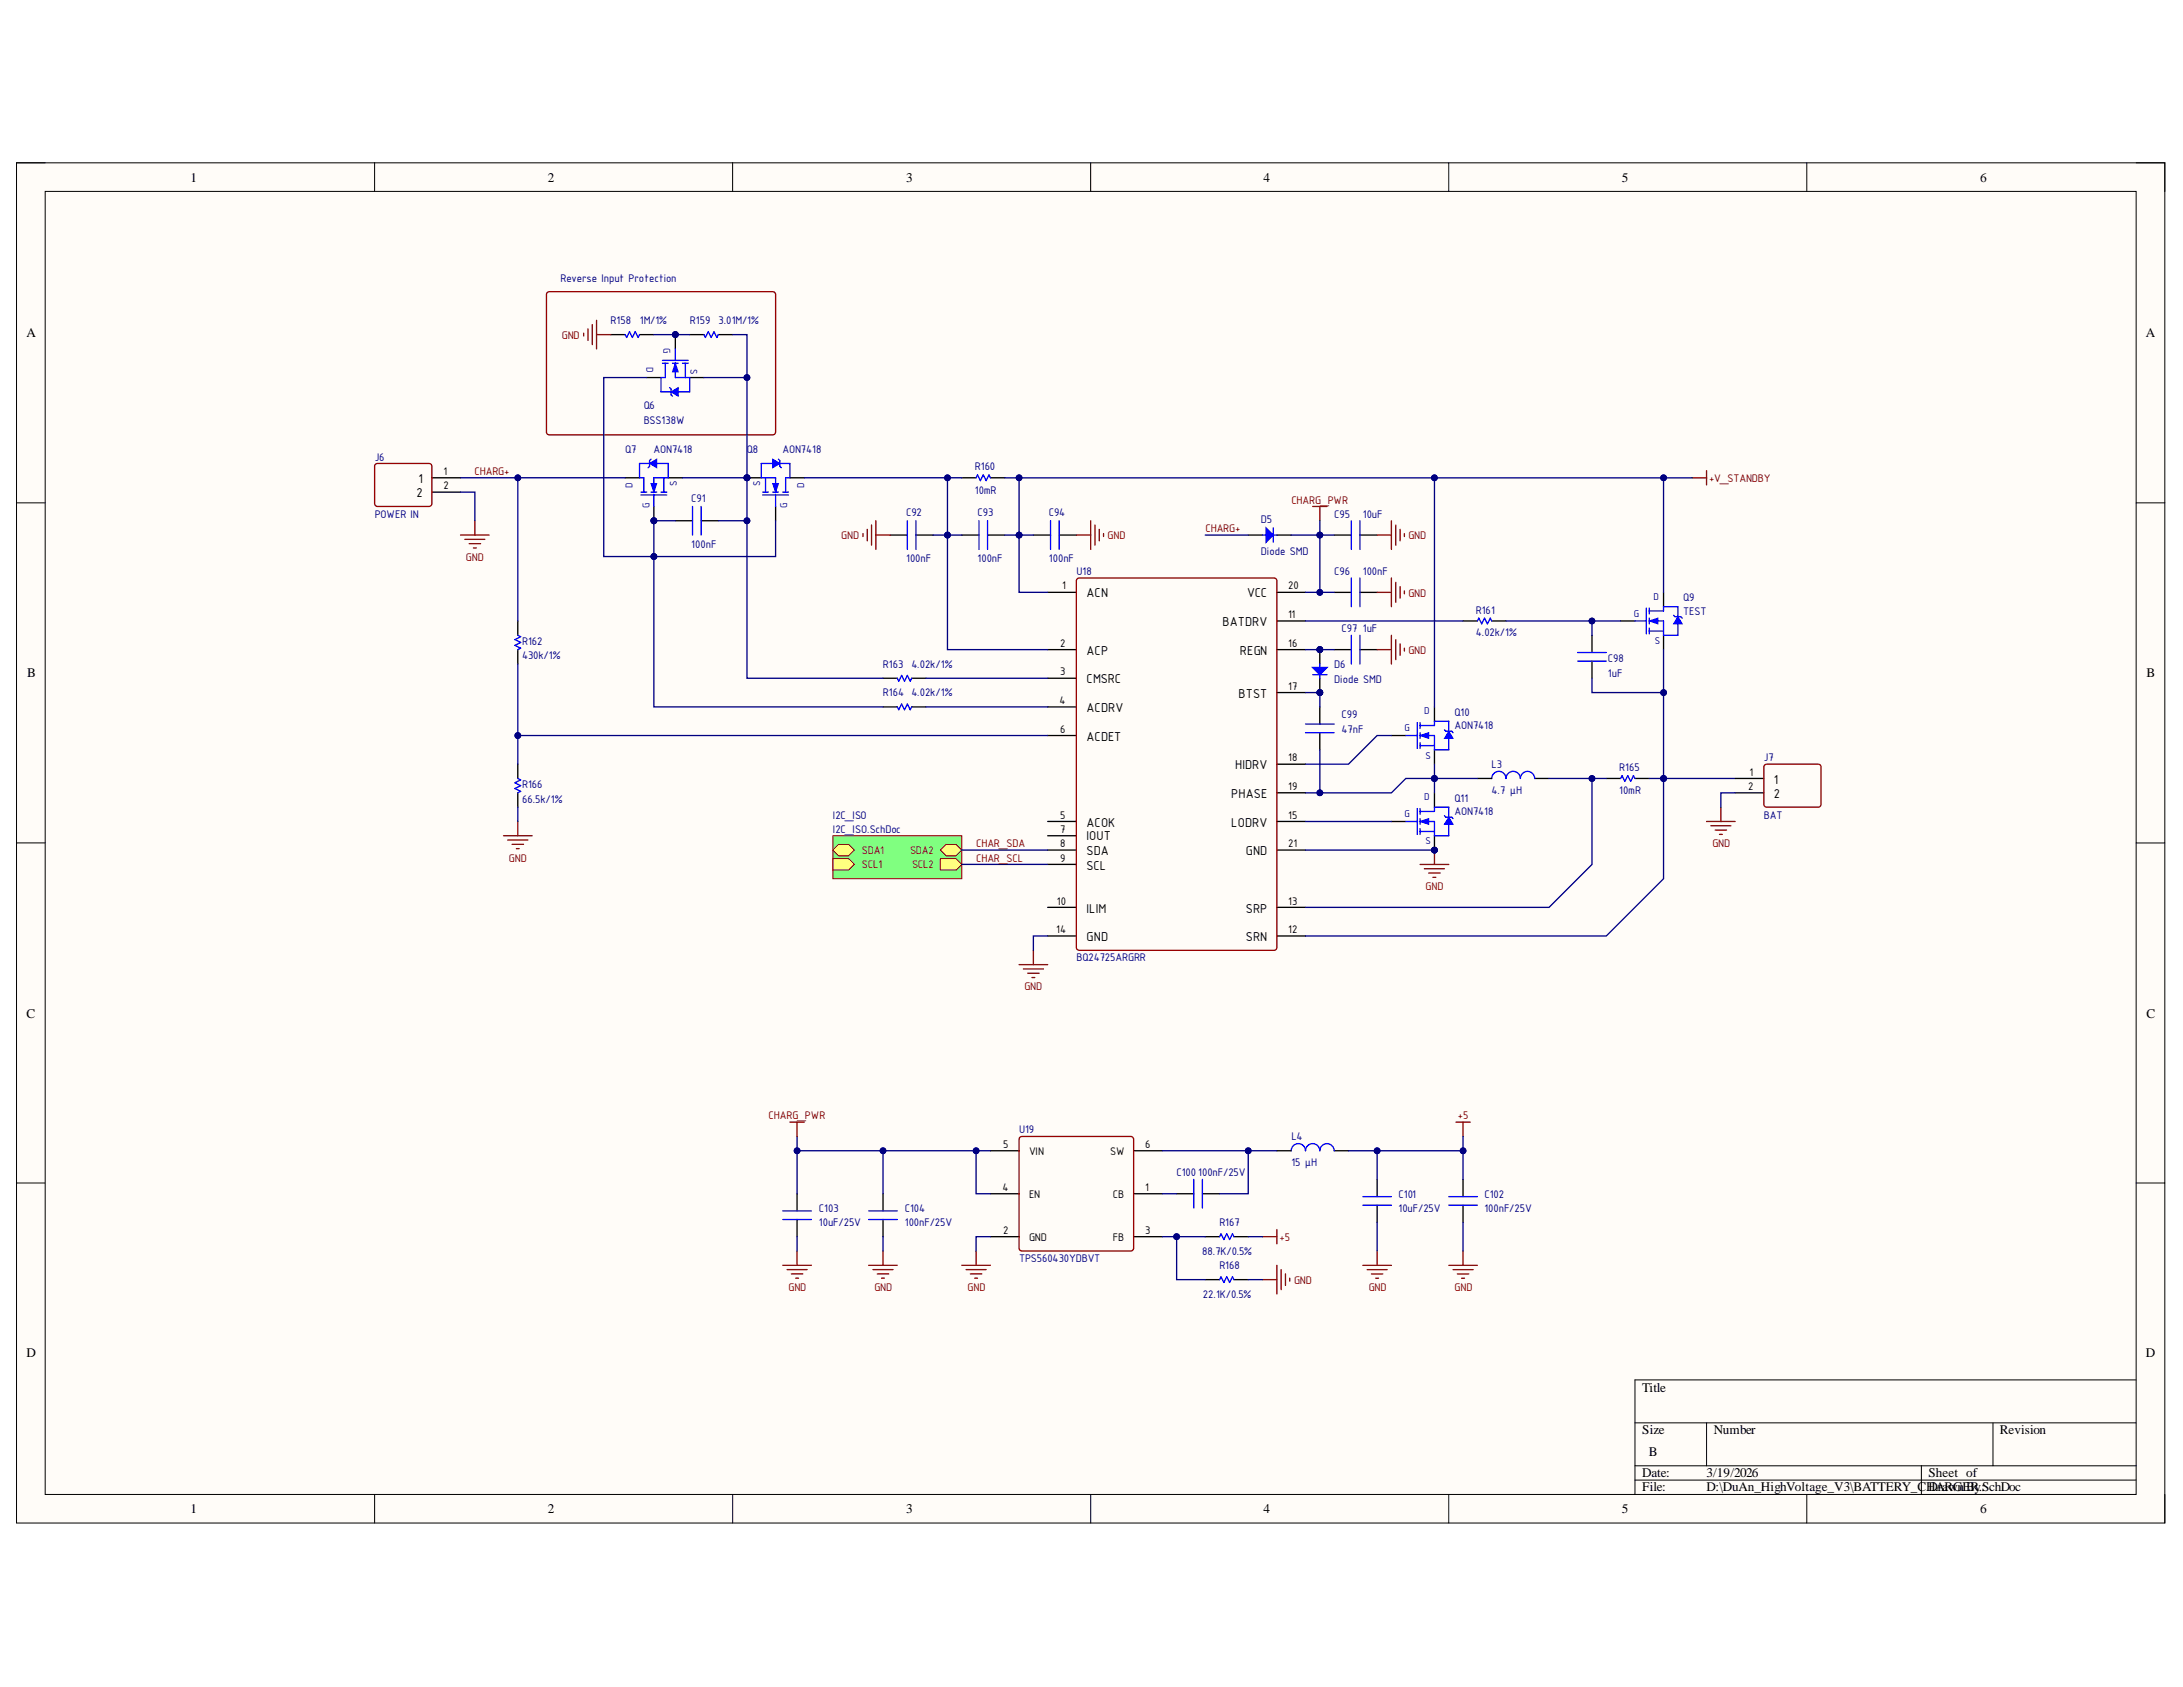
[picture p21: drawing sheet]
<svg xmlns="http://www.w3.org/2000/svg" width="279mm" height="216mm" viewBox="0 0 279 216" stroke-linecap="round" stroke-linejoin="round" font-family="sans-serif">
<defs><g id="words">
<g font-size="1.8">
<text x="53.3" y="63.6">2</text>
<text x="53.5" y="61.8">1</text>
<text x="139.1" y="76.4">ACN</text>
<text x="159.6" y="76.4">VCC</text>
<text x="139.1" y="83.8">ACP</text>
<text x="156.5" y="80.1">BATDRV</text>
<text x="158.7" y="83.8">REGN</text>
<text x="139.1" y="87.4">CMSRC</text>
<text x="158.5" y="89.3">BTST</text>
<text x="139.1" y="91.1">ACDRV</text>
<text x="139.1" y="94.8">ACDET</text>
<text x="158.1" y="98.4">HIDRV</text>
<text x="227" y="100.3">1</text>
<text x="139.1" y="105.8">ACOK</text>
<text x="139.1" y="107.6">IOUT</text>
<text x="157.6" y="105.8">LODRV</text>
<text x="157.6" y="102.1">PHASE</text>
<text x="227" y="102.1">2</text>
<text x="139.1" y="109.4">SDA</text>
<text x="139.1" y="111.3">SCL</text>
<text x="159.4" y="109.4">GND</text>
<text x="139.1" y="116.8">ILIM</text>
<text x="159.4" y="116.8">SRP</text>
<text x="139.1" y="120.4">GND</text>
<text x="159.4" y="120.4">SRN</text>
</g>
<g font-size="1.7">
<text x="24.4" y="23.3">1</text>
<text x="70.1" y="23.3">2</text>
<text x="116" y="23.3">3</text>
<text x="161.7" y="23.3">4</text>
<text x="207.6" y="23.3">5</text>
<text x="253.4" y="23.3">6</text>
<text x="3.4" y="43.1">A</text>
<text x="274.7" y="43.1">A</text>
<text x="3.5" y="86.7">B</text>
<text x="274.7" y="86.7">B</text>
<text x="3.4" y="130.2">C</text>
<text x="274.7" y="130.2">C</text>
<text x="3.4" y="173.7">D</text>
<text x="274.7" y="173.7">D</text>
<text x="210.2" y="178.1">Title</text>
<text x="210.2" y="183.6">Size</text>
<text x="219.3" y="183.6">Number</text>
<text x="256" y="183.6">Revision</text>
<text x="210.2" y="189.1">Date:</text>
<text x="210.2" y="190.9">File:</text>
<text x="211" y="186.3">B</text>
<text x="218.4" y="189.1">3/19/2026</text>
<text x="218.4" y="190.9">D:\DuAn_HighVoltage_V3\BATTERY_CHARGER.SchDoc</text>
<text x="246.8" y="189.1">Sheet of</text>
<text x="246.8" y="190.9">DrawnBy:</text>
<text x="24.4" y="193.6">1</text>
<text x="70.1" y="193.6">2</text>
<text x="116" y="193.6">3</text>
<text x="161.7" y="193.6">4</text>
<text x="207.6" y="193.6">5</text>
<text x="253.4" y="193.6">6</text>
</g>
<g font-size="1.5" fill="#000080">
<text x="71.7" y="36">Reverse Input Protection</text>
<text x="78.2" y="41.5">R158</text>
<text x="81.9" y="41.5">1M/1%</text>
<text x="88.3" y="41.5">R159</text>
<text x="91.9" y="41.5">3.01M/1%</text>
<text x="82.4" y="52.3">Q6</text>
<text x="48" y="58.9">J6</text>
<text x="80" y="58">Q7</text>
<text x="82.4" y="54.2">BSS138W</text>
<text x="83.7" y="58">AON7418</text>
<text x="95.6" y="58">Q8</text>
<text x="100.2" y="58">AON7418</text>
<text x="88.5" y="64.3">C91</text>
<text x="124.8" y="60.2">R160</text>
<text x="124.8" y="63.2">10mR</text>
<text x="48" y="66.3">POWER IN</text>
<text x="88.5" y="70.1">100nF</text>
<text x="116" y="66">C92</text>
<text x="116" y="72">100nF</text>
<text x="125.1" y="66">C93</text>
<text x="125.1" y="72">100nF</text>
<text x="134.2" y="66">C94</text>
<text x="134.2" y="72">100nF</text>
<text x="161.4" y="67">D5</text>
<text x="161.4" y="71">Diode SMD</text>
<text x="170.8" y="66.3">C95</text>
<text x="174.4" y="66.3">10uF</text>
<text x="137.8" y="73.6">U18</text>
<text x="170.8" y="73.6">C96</text>
<text x="174.4" y="73.6">100nF</text>
<text x="215.4" y="76.9">Q9</text>
<text x="66.8" y="82.5">R162</text>
<text x="171.7" y="80.9">C97</text>
<text x="174.4" y="80.9">1uF</text>
<text x="188.9" y="78.6">R161</text>
<text x="188.9" y="81.4">4.02k/1%</text>
<text x="215.4" y="78.7">TEST</text>
<text x="66.8" y="84.4">430k/1%</text>
<text x="113" y="89.1">R164</text>
<text x="113" y="85.5">R163</text>
<text x="116.6" y="89.1">4.02k/1%</text>
<text x="116.6" y="85.5">4.02k/1%</text>
<text x="170.8" y="85.5">D6</text>
<text x="170.8" y="87.4">Diode SMD</text>
<text x="205.8" y="84.7">C98</text>
<text x="205.8" y="86.6">1uF</text>
<text x="171.7" y="91.9">C99</text>
<text x="171.7" y="93.8">47nF</text>
<text x="186.2" y="91.6">Q10</text>
<text x="186.2" y="93.4">AON7418</text>
<text x="66.8" y="100.9">R166</text>
<text x="190.9" y="98.3">L3</text>
<text x="190.9" y="101.6">4.7 μH</text>
<text x="207.2" y="98.7">R165</text>
<text x="207.2" y="101.6">10mR</text>
<text x="225.8" y="97.4">J7</text>
<text x="66.8" y="102.7">66.5k/1%</text>
<text x="106.6" y="104.8">I2C_ISO</text>
<text x="106.6" y="106.6">I2C_ISO.SchDoc</text>
<text x="186.2" y="102.6">Q11</text>
<text x="186.2" y="104.4">AON7418</text>
<text x="225.8" y="104.8">BAT</text>
<text x="137.8" y="123">BQ24725ARGRR</text>
<text x="130.4" y="145">U19</text>
<text x="165.3" y="146">L4</text>
<text x="165.3" y="149.3">15 μH</text>
<text x="104.8" y="155.2">C103</text>
<text x="115.8" y="155.2">C104</text>
<text x="150.6" y="150.5">C100100nF/25V</text>
<text x="179" y="153.3">C101</text>
<text x="179" y="155.2">10uF/25V</text>
<text x="190" y="153.3">C102</text>
<text x="190" y="155.2">100nF/25V</text>
<text x="104.8" y="156.9">10uF/25V</text>
<text x="115.8" y="156.9">100nF/25V</text>
<text x="130.4" y="161.5">TPS560430YDBVT</text>
<text x="153.9" y="160.7">88.7K/0.5%</text>
<text x="156.1" y="156.9">R167</text>
<text x="153.9" y="166.2">22.1K/0.5%</text>
<text x="156.1" y="162.4">R168</text>
</g>
<g font-size="1.5" fill="#800000">
<text x="71.9" y="43.4">GND</text>
<text x="60.7" y="60.8">CHARG+</text>
<text x="165.3" y="64.4">CHARG_PWR</text>
<text x="218.7" y="61.6">+V_STANDBY</text>
<text x="59.6" y="71.8">GND</text>
<text x="107.7" y="69">GND</text>
<text x="141.8" y="69">GND</text>
<text x="154.3" y="68.1">CHARG+</text>
<text x="180.3" y="69">GND</text>
<text x="180.3" y="76.4">GND</text>
<text x="180.3" y="83.6">GND</text>
<text x="65.1" y="110.3">GND</text>
<text x="110.3" y="109.3">SDA1</text>
<text x="110.3" y="111.1">SCL1</text>
<text x="116.5" y="109.3">SDA2</text>
<text x="116.7" y="111.1">SCL2</text>
<text x="124.9" y="108.4">CHAR_SDA</text>
<text x="124.9" y="110.3">CHAR_SCL</text>
<text x="182.5" y="113.9">GND</text>
<text x="219.2" y="108.4">GND</text>
<text x="131.1" y="126.8">GND</text>
<text x="98.4" y="143.2">CHARG_PWR</text>
<text x="186.6" y="143.2">+5</text>
<text x="163.8" y="158.8">+5</text>
<text x="100.9" y="165.2">GND</text>
<text x="111.9" y="165.2">GND</text>
<text x="123.8" y="165.2">GND</text>
<text x="165.6" y="164.3">GND</text>
<text x="175.2" y="165.2">GND</text>
<text x="186.2" y="165.2">GND</text>
</g>
<g font-size="1.5">
<text x="56.8" y="60.8">1</text>
<text x="56.8" y="62.6">2</text>
<text x="135.9" y="75.4">1</text>
<text x="164.9" y="75.4">20</text>
<text x="135.7" y="82.8">2</text>
<text x="164.9" y="79.1">11</text>
<text x="164.9" y="82.8">16</text>
<text x="135.7" y="86.4">3</text>
<text x="164.9" y="88.3">17</text>
<text x="135.6" y="90.1">4</text>
<text x="135.7" y="93.8">6</text>
<text x="164.9" y="97.4">18</text>
<text x="164.9" y="101.1">19</text>
<text x="223.7" y="101.1">2</text>
<text x="223.9" y="99.3">1</text>
<text x="135.7" y="104.8">5</text>
<text x="135.7" y="106.6">7</text>
<text x="164.9" y="104.8">15</text>
<text x="135.7" y="108.4">8</text>
<text x="135.7" y="110.3">9</text>
<text x="164.9" y="108.4">21</text>
<text x="135.2" y="119.4">14</text>
<text x="135.3" y="115.8">10</text>
<text x="164.9" y="119.4">12</text>
<text x="164.9" y="115.8">13</text>
<text x="128.4" y="146.9">5</text>
<text x="131.7" y="147.8">VIN</text>
<text x="142.1" y="147.8">SW</text>
<text x="146.6" y="146.9">6</text>
<text x="128.3" y="152.4">4</text>
<text x="131.7" y="153.3">EN</text>
<text x="142.4" y="153.3">CB</text>
<text x="146.6" y="152.4">1</text>
<text x="128.4" y="157.9">2</text>
<text x="131.7" y="158.8">GND</text>
<text x="142.4" y="158.8">FB</text>
<text x="146.6" y="157.9">3</text>
</g>
<g font-size="1.4" fill="#000080">
<text x="82.7" y="47" transform="rotate(90 82.7 47)">D</text>
<text x="84.9" y="44.5" transform="rotate(90 84.9 44.5)">G</text>
<text x="88.4" y="47.2" transform="rotate(90 88.4 47.2)">S</text>
<text x="80.9" y="62.4" transform="rotate(-90 80.9 62.4)">D</text>
<text x="83.1" y="65" transform="rotate(-90 83.1 65)">G</text>
<text x="86.6" y="62.2" transform="rotate(-90 86.6 62.2)">S</text>
<text x="97.3" y="62.2" transform="rotate(-90 97.3 62.2)">S</text>
<text x="100.7" y="65" transform="rotate(-90 100.7 65)">G</text>
<text x="102.9" y="62.4" transform="rotate(-90 102.9 62.4)">D</text>
<text x="211.6" y="76.8">D</text>
<text x="209.1" y="79">G</text>
<text x="211.8" y="82.5">S</text>
<text x="179.7" y="93.6">G</text>
<text x="182.3" y="91.4">D</text>
<text x="182.5" y="97.1">S</text>
<text x="179.7" y="104.6">G</text>
<text x="182.3" y="102.4">D</text>
<text x="182.5" y="108.1">S</text>
</g>
</g></defs>
<path d="M2.1 20.8h275v174.1h-275z" fill-rule="evenodd" fill="#fffcf8"/>
<path d="M2.1 20.8h275v174.1h-275z" fill="none" stroke="#000" stroke-width=".13"/>
<path d="M5.8 24.5h267.6v166.8h-267.6z" fill-rule="evenodd" fill="#fffcf8"/>
<g fill="none" stroke="#000" stroke-width=".13">
<path d="M2.1 20.8h3.7M5.8 24.5h267.6v166.8h-267.6zM47.9 20.8v3.7M93.8 20.8v3.7M139.6 20.8v3.7M185.4 20.8v3.7M231.2 20.8v3.7M273.4 20.8h3.7v3.7M2.1 64.4h3.7M273.4 64.4h3.7M2.1 107.9h3.7M273.4 107.9h3.7"/>
<path d="M2.1 151.4h3.7M273.4 151.4h3.7M273.4 176.6h-64.1v14.7M47.9 191.3v3.6M93.8 191.3v3.6M139.6 191.3v3.6M185.4 191.3v3.6M209.3 182.1h64.1M209.3 187.6h64.1M209.3 189.4h64.1M218.4 182.1v5.5M231.2 191.3v3.6"/>
<path d="M245.9 187.6v3.7M255.1 182.1v5.5M277.1 191.3v3.6"/>
</g>
<path d="M181.8 110.6h3.6M182.3 111.2h2.6M182.9 111.7h1.4M183.4 112.3h.4M183.6 108.8v1.8M130.4 123.5h3.7M131 124h2.5M131.5 124.6h1.5M132.1 125.1h.3M132.3 121.6v1.9" fill="none" stroke="#800000" stroke-width=".17"/>
<circle cx="183.6" cy="108.8" r=".37" fill="#000080"/>
<circle cx="183.6" cy="108.8" r=".37" fill="none" stroke="#000080" stroke-width=".13"/>
<path d="M179.9 94.1h1.5M181.4 92.5v3.3M181.8 92.9h1.8M181.8 94.1h1.8v1.9M181.8 95.4h1.8M181.8 92.5v.7M181.8 93.8v.7M181.8 95.1v.7M183.6 92.3h1.8v1.3M185.4 94.5v1.5" fill="none" stroke="#00f" stroke-width=".17"/>
<path d="M178.1 94.1h1.8M183.6 90.5v1.8M183.6 96v1.8" fill="none" stroke="#000" stroke-width=".17"/>
<path d="M181.8 94.1l1.1-.3v.7z" fill="#00f"/>
<path d="M181.8 94.1l1.1-.3v.7z" fill="none" stroke="#00f" stroke-width=".13"/>
<path d="M183.6 92.3v.6M183.6 96h1.8" fill="none" stroke="#00f" stroke-width=".17"/>
<path d="M185.4 93.6l.6 .9h-1.1z" fill="#00f"/>
<path d="M185.4 93.6l.6 .9h-1.1z" fill="none" stroke="#00f" stroke-width=".13"/>
<path d="M184.9 93.4l.2 .2h.7l.2 .2" fill="none" stroke="#00f" stroke-width=".17"/>
<circle cx="183.6" cy="108.8" r=".37" fill="#000080"/>
<circle cx="183.6" cy="108.8" r=".37" fill="none" stroke="#000080" stroke-width=".13"/>
<path d="M183.6 103.3h1.8v1.3M185.4 105.5v1.5" fill="none" stroke="#00f" stroke-width=".17"/>
<path d="M178.1 105.1h1.8M183.6 101.5v1.8M183.6 107v1.8" fill="none" stroke="#000" stroke-width=".17"/>
<circle cx="183.6" cy="108.8" r=".37" fill="#000080"/>
<circle cx="183.6" cy="108.8" r=".37" fill="none" stroke="#000080" stroke-width=".13"/>
<path d="M179.9 105.1h1.5M181.4 103.5v3.3M181.8 103.8h1.8M181.8 105.1h1.8v1.9M181.8 106.4h1.8M181.8 103.5v.7M181.8 104.8v.7M181.8 106v.8" fill="none" stroke="#00f" stroke-width=".17"/>
<path d="M181.8 105.1l1.1-.3v.7z" fill="#00f"/>
<path d="M181.8 105.1l1.1-.3v.7z" fill="none" stroke="#00f" stroke-width=".13"/>
<path d="M183.6 103.3v.5M183.6 107h1.8" fill="none" stroke="#00f" stroke-width=".17"/>
<path d="M185.4 104.6l.6 .9h-1.1z" fill="#00f"/>
<path d="M185.4 104.6l.6 .9h-1.1z" fill="none" stroke="#00f" stroke-width=".13"/>
<g fill="none" stroke="#00f" stroke-width=".17">
<path d="M209.3 79.5h1.4M210.7 77.8v3.3M211.1 78.2h1.8M211.1 79.5h1.8v1.8M211.1 77.8v.8M211.1 79.1v.7M212.9 77.6h1.9v1.3M214.8 79.8v1.5M196.4 99.6a.91 .91 0 0 0-.9-.9 .91 .91 0 0 0-.9 .9 .92 .92 0 0 0-.9-.9 .92 .92 0 0 0-.9 .9 .91 .91 0 0 0-1-.9 .91 .91 0 0 0-.9 .9M207.4 99.6l.2-.3 .4 .7 .3-.7 .4 .7 .4-.7 .2 .3M211.1 80.8h1.8M211.1 80.4v.7"/>
<path d="M184.9 104.4l.2 .2h.7l.2 .2"/>
</g>
<path d="M207.4 79.5h1.9M212.9 75.8v1.8M189.1 99.6h1.8M196.4 99.6h1.9M205.6 99.6h1.8M209.3 99.6h1.8M212.9 81.3v1.8" fill="none" stroke="#000" stroke-width=".17"/>
<path d="M211.1 79.5l1.1-.4v.7z" fill="#00f"/>
<path d="M211.1 79.5l1.1-.4v.7z" fill="none" stroke="#00f" stroke-width=".13"/>
<path d="M212.9 77.6v.6M212.9 81.3h1.9" fill="none" stroke="#00f" stroke-width=".17"/>
<path d="M214.8 78.9l.5 .9h-1.1z" fill="#00f"/>
<path d="M214.8 78.9l.5 .9h-1.1z" fill="none" stroke="#00f" stroke-width=".13"/>
<path d="M189.1 79.5l.2-.4 .3 .7 .4-.7 .4 .7 .3-.7 .2 .4M214.2 78.7l.2 .2h.7l.2 .2M173 81.3v3.7M174.1 81.3v3.7" fill="none" stroke="#00f" stroke-width=".17"/>
<path d="M187.3 79.5h1.8M190.9 79.5h1.9M170.8 83.1h2.2M174.1 83.1h2.2" fill="none" stroke="#000" stroke-width=".17"/>
<path d="M176.3 83.1h1.8M178.1 81.3v3.7M178.6 81.9v2.5M179.2 82.4v1.5M179.7 83v.3" fill="none" stroke="#800000" stroke-width=".17"/>
<circle cx="168.9" cy="83.1" r=".37" fill="#000080"/>
<circle cx="168.9" cy="83.1" r=".37" fill="none" stroke="#000080" stroke-width=".13"/>
<circle cx="168.9" cy="88.6" r=".36" fill="#000080"/>
<circle cx="168.9" cy="88.6" r=".36" fill="none" stroke="#000080" stroke-width=".13"/>
<path d="M168.9 83.1v1.9" fill="none" stroke="#000" stroke-width=".17"/>
<circle cx="168.9" cy="83.1" r=".37" fill="#000080"/>
<circle cx="168.9" cy="83.1" r=".37" fill="none" stroke="#000080" stroke-width=".13"/>
<path d="M168.9 86.8v1.8" fill="none" stroke="#000" stroke-width=".17"/>
<circle cx="168.9" cy="88.6" r=".36" fill="#000080"/>
<circle cx="168.9" cy="88.6" r=".36" fill="none" stroke="#000080" stroke-width=".13"/>
<path d="M168 85.4h1.8l-.9 .9z" fill="#00f"/>
<g fill="none" stroke="#00f" stroke-width=".17">
<path d="M116.1 66.6v3.7M117.2 66.6v3.7M124.9 61.1l.2-.3 .4 .7 .3-.7 .4 .7 .4-.7 .2 .3M125.3 66.6v3.7M126.4 66.6v3.7M134.5 66.6v3.7M135.6 66.6v3.7M173 74v3.6M174.1 74v3.6M167.1 92.7h3.7M167.1 93.8h3.7M168 85.4h1.8l-.9 .9z"/>
<path d="M168 86.3h1.8M168.9 85v1.8M201.9 83.5h3.7M201.9 84.6h3.7"/>
</g>
<g fill="none" stroke="#000" stroke-width=".17">
<path d="M113.9 68.5h2.2M117.2 68.5h2.2M123.1 61.1h1.8M123.1 68.5h2.2M126.4 68.5h2.2M126.8 61.1h1.8M132.3 68.5h2.2M134.1 75.8h3.7M135.6 68.5h2.2M159.8 68.5h1.8M163.4 68.5h1.9M163.4 75.8h3.7"/>
<path d="M163.4 79.5h3.7M170.8 75.8h2.2M174.1 75.8h2.2M134.1 83.1h3.7M134.1 86.8h3.7M134.1 90.5h3.7M134.1 94.1h3.7M163.4 83.1h3.7M163.4 88.6h3.7M163.4 97.8h3.7M168.9 90.5v2.2M168.9 93.8v2.2"/>
<path d="M203.8 81.3v2.2M203.8 84.6v2.2M134.1 105.1h3.7M134.1 107h3.7M134.1 108.8h3.7M134.1 110.6h3.7M134.1 116.1h3.7M134.1 119.8h3.7M163.4 105.1h3.7M163.4 108.8h3.7M163.4 116.1h3.7M163.4 119.8h3.7"/>
<path d="M163.4 101.5h3.7"/>
</g>
<g fill="none" stroke="#800000" stroke-width=".17">
<path d="M110.4 68.3v.4M111 67.7v1.5M111.5 67.2v2.6M112.1 68.5h1.8M112.1 66.6v3.7M137.8 68.5h1.8M139.6 66.6v3.7M140.1 67.2v2.6M140.7 67.7v1.5M141.2 68.3v.4M176.3 75.8h1.8M178.1 74v3.6"/>
<path d="M178.6 74.5v2.6M179.2 75.1v1.4M179.7 75.6v.4"/>
</g>
<path d="M137.8 74.2l.3-.2h25l.3 .2v47.1l-.2 .3h-25.1l-.3-.2z" fill="none" stroke="#980000" stroke-width=".17"/>
<path d="M162.1 67.6l.9 .9-.9 .9z" fill="#00f"/>
<path d="M161.6 68.5h1.8M162.1 67.6l.9 .9-.9 .9zM163 67.6v1.8" fill="none" stroke="#00f" stroke-width=".17"/>
<circle cx="83.7" cy="66.6" r=".37" fill="#000080"/>
<circle cx="83.7" cy="66.6" r=".37" fill="none" stroke="#000080" stroke-width=".13"/>
<path d="M83.1 59.3h-1.2v1.8M84.1 59.3h1.4" fill="none" stroke="#00f" stroke-width=".17"/>
<path d="M80 61.1h1.9M83.7 64.8v1.8" fill="none" stroke="#000" stroke-width=".17"/>
<circle cx="83.7" cy="66.6" r=".37" fill="#000080"/>
<circle cx="83.7" cy="66.6" r=".37" fill="none" stroke="#000080" stroke-width=".13"/>
<path d="M85.5 61.1h1.9" fill="none" stroke="#000" stroke-width=".17"/>
<path d="M82 63.3h3.3M82 63h.8M82.4 61.1v1.9M83.3 63h.8M83.7 63.3v1.5M84.6 63h.7M85 61.1v1.9M85.5 61.1h-1.8v1.9" fill="none" stroke="#00f" stroke-width=".17"/>
<path d="M83.3 61.9h.8l-.4 1.1z" fill="#00f"/>
<path d="M83.3 61.9h.8l-.4 1.1z" fill="none" stroke="#00f" stroke-width=".13"/>
<path d="M85.5 59.3v1.8M81.9 61.1h.5" fill="none" stroke="#00f" stroke-width=".17"/>
<path d="M83.1 59.3l1-.5v1.1z" fill="#00f"/>
<path d="M83.1 59.3l1-.5v1.1z" fill="none" stroke="#00f" stroke-width=".13"/>
<path d="M83.3 58.8l-.2 .1v.8l-.1 .2" fill="none" stroke="#00f" stroke-width=".17"/>
<circle cx="95.6" cy="61.1" r=".37" fill="#000080"/>
<circle cx="95.6" cy="61.1" r=".37" fill="none" stroke="#000080" stroke-width=".13"/>
<path d="M97.4 59.3h1.5M99.8 59.3h1.3v1.8" fill="none" stroke="#00f" stroke-width=".17"/>
<path d="M95.6 61.1h1.8M99.3 64.8v1.8M101.1 61.1h1.8" fill="none" stroke="#000" stroke-width=".17"/>
<circle cx="95.6" cy="61.1" r=".37" fill="#000080"/>
<circle cx="95.6" cy="61.1" r=".37" fill="none" stroke="#000080" stroke-width=".13"/>
<path d="M97.4 61.1h1.9v1.9M97.6 63.3h3.3M97.6 63h.8M98 61.1v1.9M98.9 63h.7M99.3 63.3v1.5M100.2 63h.7M100.6 61.1v1.9" fill="none" stroke="#00f" stroke-width=".17"/>
<path d="M98.9 61.9h.7l-.3 1.1z" fill="#00f"/>
<path d="M98.9 61.9h.7l-.3 1.1z" fill="none" stroke="#00f" stroke-width=".13"/>
<path d="M97.4 59.3v1.8M100.6 61.1h.5" fill="none" stroke="#00f" stroke-width=".17"/>
<path d="M98.9 58.8l.9 .5-.9 .6z" fill="#00f"/>
<path d="M98.9 58.8l.9 .5-.9 .6z" fill="none" stroke="#00f" stroke-width=".13"/>
<path d="M99.6 58.8l.2 .1v.8l.2 .2M114.8 90.5l.2 .3 .4-.7 .4 .7 .3-.7 .4 .7 .2-.3M114.8 86.8l.2 .4 .4-.8 .4 .8 .3-.8 .4 .8 .2-.4" fill="none" stroke="#00f" stroke-width=".17"/>
<path d="M113 90.5h1.8M113 86.8h1.8M116.7 90.5h1.8M116.7 86.8h1.8" fill="none" stroke="#000" stroke-width=".17"/>
<circle cx="86.4" cy="42.8" r=".37" fill="#000080"/>
<circle cx="86.4" cy="42.8" r=".37" fill="none" stroke="#000080" stroke-width=".13"/>
<path d="M84.6 48.3v1.9h1.3M86.8 50.2h1.5" fill="none" stroke="#00f" stroke-width=".17"/>
<path d="M82.8 48.3h1.8M86.4 42.8v1.9" fill="none" stroke="#000" stroke-width=".17"/>
<circle cx="86.4" cy="42.8" r=".37" fill="#000080"/>
<circle cx="86.4" cy="42.8" r=".37" fill="none" stroke="#000080" stroke-width=".13"/>
<path d="M88.3 48.3h1.8" fill="none" stroke="#000" stroke-width=".17"/>
<path d="M84.8 46.1h3.3M84.8 46.5h.7M85.2 46.5v1.8M86.1 46.5h.7M86.4 44.7v1.4M86.4 46.5v1.8h1.9M87.4 46.5h.7M87.7 46.5v1.8" fill="none" stroke="#00f" stroke-width=".17"/>
<path d="M86.4 46.5l.4 1.1h-.7z" fill="#00f"/>
<path d="M86.4 46.5l.4 1.1h-.7z" fill="none" stroke="#00f" stroke-width=".13"/>
<path d="M84.6 48.3h.6M88.3 48.3v1.9" fill="none" stroke="#00f" stroke-width=".17"/>
<path d="M85.9 50.2l.9-.6v1.1z" fill="#00f"/>
<path d="M85.9 50.2l.9-.6v1.1z" fill="none" stroke="#00f" stroke-width=".13"/>
<path d="M80 42.8l.2 .4 .4-.7 .3 .7 .4-.7 .4 .7 .2-.4M85.7 49.6l.2 .2v.7l.2 .2M90.1 42.8l.2 .4 .4-.7 .3 .7 .4-.7 .4 .7 .1-.4M88.6 64.8v3.7M89.7 64.8v3.7M66.3 81.3l.3 .2-.7 .4 .7 .3-.7 .4 .7 .4-.3 .1M66.3 99.6l.3 .2-.7 .4 .7 .3-.7 .4 .7 .4-.3 .2" fill="none" stroke="#00f" stroke-width=".17"/>
<path d="M78.2 42.8h1.8M81.9 42.8h1.8M88.3 42.8h1.8M91.9 42.8h1.9M55.3 61.1h3.6M55.3 63h3.6M66.3 79.5v1.8M86.4 66.6h2.2M89.7 66.6h2.2M66.3 83.1v1.9M66.3 97.8v1.8M66.3 101.5v1.8" fill="none" stroke="#000" stroke-width=".17"/>
<g fill="none" stroke="#800000" stroke-width=".17">
<path d="M74.7 42.6v.4M75.3 42.1v1.5M75.8 41.5v2.6M76.4 41v3.7M76.4 42.8h1.8M58.9 68.5h3.7M59.5 69h2.6M60 69.6h1.5M60.6 70.1h.4M60.8 66.6v1.9M64.4 107h3.7M65 107.5h2.6"/>
<path d="M65.5 108.1h1.5M66.1 108.6h.4M66.3 105.1v1.9"/>
</g>
<path d="M70 37.5l.3-.2 28.8 .1 .2 .3-.1 17.8-.3 .2-28.8-.1-.2-.3zM48.1 59.4h7l.2 .3-.1 4.9-.3 .2h-6.8l-.2-.4v-4.7z" fill="none" stroke="#980000" stroke-width=".17"/>
<path d="M183.6 97.8v3.7M134.1 119.8h-1.8v1.8" fill="none" stroke="#000080" stroke-width=".17"/>
<circle cx="183.6" cy="99.6" r=".37" fill="#000080"/>
<circle cx="183.6" cy="99.6" r=".37" fill="none" stroke="#000080" stroke-width=".13"/>
<path d="M167.1 105.1h11M167.1 108.8h16.5" fill="none" stroke="#000080" stroke-width=".17"/>
<circle cx="183.6" cy="108.8" r=".37" fill="#000080"/>
<circle cx="183.6" cy="108.8" r=".37" fill="none" stroke="#000080" stroke-width=".13"/>
<path d="M183.6 99.6h-3.7l-1.8 1.9h-11" fill="none" stroke="#000080" stroke-width=".17"/>
<circle cx="168.9" cy="101.5" r=".36" fill="#000080"/>
<circle cx="168.9" cy="101.5" r=".36" fill="none" stroke="#000080" stroke-width=".13"/>
<circle cx="183.6" cy="99.6" r=".37" fill="#000080"/>
<circle cx="183.6" cy="99.6" r=".37" fill="none" stroke="#000080" stroke-width=".13"/>
<path d="M178.1 94.1h-1.8l-3.7 3.7h-5.5M183.6 99.6h5.5" fill="none" stroke="#000080" stroke-width=".17"/>
<circle cx="183.6" cy="99.6" r=".37" fill="#000080"/>
<circle cx="183.6" cy="99.6" r=".37" fill="none" stroke="#000080" stroke-width=".13"/>
<path d="M198.3 99.6h7.3" fill="none" stroke="#000080" stroke-width=".17"/>
<circle cx="203.8" cy="99.6" r=".37" fill="#000080"/>
<circle cx="203.8" cy="99.6" r=".37" fill="none" stroke="#000080" stroke-width=".13"/>
<path d="M203.8 99.6v11l-5.5 5.5h-31.2" fill="none" stroke="#000080" stroke-width=".17"/>
<circle cx="203.8" cy="99.6" r=".37" fill="#000080"/>
<circle cx="203.8" cy="99.6" r=".37" fill="none" stroke="#000080" stroke-width=".13"/>
<path d="M211.1 99.6h1.8v12.9l-7.3 7.3h-38.5" fill="none" stroke="#000080" stroke-width=".17"/>
<circle cx="212.9" cy="99.6" r=".37" fill="#000080"/>
<circle cx="212.9" cy="99.6" r=".37" fill="none" stroke="#000080" stroke-width=".13"/>
<path d="M167.1 79.5h20.2M212.9 83.1v16.5" fill="none" stroke="#000080" stroke-width=".17"/>
<circle cx="212.9" cy="88.6" r=".36" fill="#000080"/>
<circle cx="212.9" cy="88.6" r=".36" fill="none" stroke="#000080" stroke-width=".13"/>
<circle cx="212.9" cy="99.6" r=".37" fill="#000080"/>
<circle cx="212.9" cy="99.6" r=".37" fill="none" stroke="#000080" stroke-width=".13"/>
<path d="M167.1 88.6h1.8" fill="none" stroke="#000080" stroke-width=".17"/>
<circle cx="168.9" cy="88.6" r=".36" fill="#000080"/>
<circle cx="168.9" cy="88.6" r=".36" fill="none" stroke="#000080" stroke-width=".13"/>
<path d="M168.9 96v5.5" fill="none" stroke="#000080" stroke-width=".17"/>
<circle cx="168.9" cy="101.5" r=".36" fill="#000080"/>
<circle cx="168.9" cy="101.5" r=".36" fill="none" stroke="#000080" stroke-width=".13"/>
<path d="M212.9 75.8v-14.6h-29.3v29.3" fill="none" stroke="#000080" stroke-width=".17"/>
<circle cx="183.6" cy="61.1" r=".37" fill="#000080"/>
<circle cx="183.6" cy="61.1" r=".37" fill="none" stroke="#000080" stroke-width=".13"/>
<circle cx="212.9" cy="61.1" r=".36" fill="#000080"/>
<circle cx="212.9" cy="61.1" r=".36" fill="none" stroke="#000080" stroke-width=".13"/>
<path d="M203.8 86.8v1.8h9.1" fill="none" stroke="#000080" stroke-width=".17"/>
<circle cx="212.9" cy="88.6" r=".36" fill="#000080"/>
<circle cx="212.9" cy="88.6" r=".36" fill="none" stroke="#000080" stroke-width=".13"/>
<path d="M128.6 61.2h55" fill="none" stroke="#000080" stroke-width=".17"/>
<circle cx="130.4" cy="61.1" r=".37" fill="#000080"/>
<circle cx="130.4" cy="61.1" r=".37" fill="none" stroke="#000080" stroke-width=".13"/>
<circle cx="183.6" cy="61.1" r=".37" fill="#000080"/>
<circle cx="183.6" cy="61.1" r=".37" fill="none" stroke="#000080" stroke-width=".13"/>
<path d="M123.1 61.1h-1.8v22h12.8" fill="none" stroke="#000080" stroke-width=".17"/>
<circle cx="121.3" cy="68.5" r=".36" fill="#000080"/>
<circle cx="121.3" cy="68.5" r=".36" fill="none" stroke="#000080" stroke-width=".13"/>
<circle cx="121.3" cy="61.1" r=".36" fill="#000080"/>
<circle cx="121.3" cy="61.1" r=".36" fill="none" stroke="#000080" stroke-width=".13"/>
<path d="M128.6 68.5h1.8" fill="none" stroke="#000080" stroke-width=".17"/>
<circle cx="130.4" cy="68.5" r=".37" fill="#000080"/>
<circle cx="130.4" cy="68.5" r=".37" fill="none" stroke="#000080" stroke-width=".13"/>
<path d="M130.4 61.1v14.7h3.7" fill="none" stroke="#000080" stroke-width=".17"/>
<circle cx="130.4" cy="61.1" r=".37" fill="#000080"/>
<circle cx="130.4" cy="61.1" r=".37" fill="none" stroke="#000080" stroke-width=".13"/>
<circle cx="130.4" cy="68.5" r=".37" fill="#000080"/>
<circle cx="130.4" cy="68.5" r=".37" fill="none" stroke="#000080" stroke-width=".13"/>
<path d="M121.3 68.5h1.8" fill="none" stroke="#000080" stroke-width=".17"/>
<circle cx="121.3" cy="68.5" r=".36" fill="#000080"/>
<circle cx="121.3" cy="68.5" r=".36" fill="none" stroke="#000080" stroke-width=".13"/>
<path d="M130.4 68.5h1.9" fill="none" stroke="#000080" stroke-width=".17"/>
<circle cx="130.4" cy="68.5" r=".37" fill="#000080"/>
<circle cx="130.4" cy="68.5" r=".37" fill="none" stroke="#000080" stroke-width=".13"/>
<path d="M119.4 68.5h1.9" fill="none" stroke="#000080" stroke-width=".17"/>
<circle cx="121.3" cy="68.5" r=".36" fill="#000080"/>
<circle cx="121.3" cy="68.5" r=".36" fill="none" stroke="#000080" stroke-width=".13"/>
<path d="M167.1 75.8h3.7" fill="none" stroke="#000080" stroke-width=".17"/>
<circle cx="168.9" cy="75.8" r=".36" fill="#000080"/>
<circle cx="168.9" cy="75.8" r=".36" fill="none" stroke="#000080" stroke-width=".13"/>
<path d="M192.8 79.5h14.6" fill="none" stroke="#000080" stroke-width=".17"/>
<circle cx="203.8" cy="79.5" r=".37" fill="#000080"/>
<circle cx="203.8" cy="79.5" r=".37" fill="none" stroke="#000080" stroke-width=".13"/>
<path d="M203.8 79.5v1.8" fill="none" stroke="#000080" stroke-width=".17"/>
<circle cx="203.8" cy="79.5" r=".37" fill="#000080"/>
<circle cx="203.8" cy="79.5" r=".37" fill="none" stroke="#000080" stroke-width=".13"/>
<path d="M168.9 83.1h1.9" fill="none" stroke="#000080" stroke-width=".17"/>
<circle cx="168.9" cy="83.1" r=".37" fill="#000080"/>
<circle cx="168.9" cy="83.1" r=".37" fill="none" stroke="#000080" stroke-width=".13"/>
<path d="M167.1 83.1h1.8" fill="none" stroke="#000080" stroke-width=".17"/>
<circle cx="168.9" cy="83.1" r=".37" fill="#000080"/>
<circle cx="168.9" cy="83.1" r=".37" fill="none" stroke="#000080" stroke-width=".13"/>
<path d="M168.9 88.6v1.9" fill="none" stroke="#000080" stroke-width=".17"/>
<circle cx="168.9" cy="88.6" r=".36" fill="#000080"/>
<circle cx="168.9" cy="88.6" r=".36" fill="none" stroke="#000080" stroke-width=".13"/>
<path d="M165.3 68.5h3.6v7.3" fill="none" stroke="#000080" stroke-width=".17"/>
<circle cx="168.9" cy="68.5" r=".36" fill="#000080"/>
<circle cx="168.9" cy="68.5" r=".36" fill="none" stroke="#000080" stroke-width=".13"/>
<circle cx="168.9" cy="75.8" r=".36" fill="#000080"/>
<circle cx="168.9" cy="75.8" r=".36" fill="none" stroke="#000080" stroke-width=".13"/>
<path d="M87.4 61.1h8.2M154.3 68.5h5.5" fill="none" stroke="#000080" stroke-width=".17"/>
<circle cx="95.6" cy="61.1" r=".37" fill="#000080"/>
<circle cx="95.6" cy="61.1" r=".37" fill="none" stroke="#000080" stroke-width=".13"/>
<path d="M102.9 61.1h18.4" fill="none" stroke="#000080" stroke-width=".17"/>
<circle cx="121.3" cy="61.1" r=".36" fill="#000080"/>
<circle cx="121.3" cy="61.1" r=".36" fill="none" stroke="#000080" stroke-width=".13"/>
<path d="M95.6 61.1v25.7h17.4M118.5 86.8h15.6M118.5 90.5h15.6" fill="none" stroke="#000080" stroke-width=".17"/>
<circle cx="95.6" cy="66.6" r=".37" fill="#000080"/>
<circle cx="95.6" cy="66.6" r=".37" fill="none" stroke="#000080" stroke-width=".13"/>
<circle cx="95.6" cy="61.1" r=".37" fill="#000080"/>
<circle cx="95.6" cy="61.1" r=".37" fill="none" stroke="#000080" stroke-width=".13"/>
<path d="M83.7 71.2v19.3h29.3" fill="none" stroke="#000080" stroke-width=".17"/>
<circle cx="83.7" cy="71.2" r=".36" fill="#000080"/>
<circle cx="83.7" cy="71.2" r=".36" fill="none" stroke="#000080" stroke-width=".13"/>
<path d="M82.8 48.3h-5.5v22.9h22v-4.6" fill="none" stroke="#000080" stroke-width=".17"/>
<circle cx="83.7" cy="71.2" r=".36" fill="#000080"/>
<circle cx="83.7" cy="71.2" r=".36" fill="none" stroke="#000080" stroke-width=".13"/>
<path d="M83.7 66.6v4.6" fill="none" stroke="#000080" stroke-width=".17"/>
<circle cx="83.7" cy="71.2" r=".36" fill="#000080"/>
<circle cx="83.7" cy="71.2" r=".36" fill="none" stroke="#000080" stroke-width=".13"/>
<circle cx="83.7" cy="66.6" r=".37" fill="#000080"/>
<circle cx="83.7" cy="66.6" r=".37" fill="none" stroke="#000080" stroke-width=".13"/>
<path d="M91.9 66.6h3.7" fill="none" stroke="#000080" stroke-width=".17"/>
<circle cx="95.6" cy="66.6" r=".37" fill="#000080"/>
<circle cx="95.6" cy="66.6" r=".37" fill="none" stroke="#000080" stroke-width=".13"/>
<path d="M83.7 66.6h2.7" fill="none" stroke="#000080" stroke-width=".17"/>
<circle cx="83.7" cy="66.6" r=".37" fill="#000080"/>
<circle cx="83.7" cy="66.6" r=".37" fill="none" stroke="#000080" stroke-width=".13"/>
<path d="M83.7 42.8h4.6" fill="none" stroke="#000080" stroke-width=".17"/>
<circle cx="86.4" cy="42.8" r=".37" fill="#000080"/>
<circle cx="86.4" cy="42.8" r=".37" fill="none" stroke="#000080" stroke-width=".13"/>
<path d="M90.1 48.3h5.5" fill="none" stroke="#000080" stroke-width=".17"/>
<circle cx="95.6" cy="48.3" r=".37" fill="#000080"/>
<circle cx="95.6" cy="48.3" r=".37" fill="none" stroke="#000080" stroke-width=".13"/>
<path d="M93.8 42.8h1.8v18.3" fill="none" stroke="#000080" stroke-width=".17"/>
<circle cx="95.6" cy="61.1" r=".37" fill="#000080"/>
<circle cx="95.6" cy="61.1" r=".37" fill="none" stroke="#000080" stroke-width=".13"/>
<circle cx="95.6" cy="48.3" r=".37" fill="#000080"/>
<circle cx="95.6" cy="48.3" r=".37" fill="none" stroke="#000080" stroke-width=".13"/>
<path d="M58.9 61.1h21.1" fill="none" stroke="#000080" stroke-width=".17"/>
<circle cx="66.3" cy="61.1" r=".36" fill="#000080"/>
<circle cx="66.3" cy="61.1" r=".36" fill="none" stroke="#000080" stroke-width=".13"/>
<path d="M58.9 63h1.9v3.6M66.3 61.1v18.4" fill="none" stroke="#000080" stroke-width=".17"/>
<circle cx="66.3" cy="61.1" r=".36" fill="#000080"/>
<circle cx="66.3" cy="61.1" r=".36" fill="none" stroke="#000080" stroke-width=".13"/>
<path d="M66.3 85v12.8M66.3 103.3v1.8" fill="none" stroke="#000080" stroke-width=".17"/>
<circle cx="66.3" cy="94.1" r=".37" fill="#000080"/>
<circle cx="66.3" cy="94.1" r=".37" fill="none" stroke="#000080" stroke-width=".13"/>
<path d="M66.3 94.1h67.8" fill="none" stroke="#000080" stroke-width=".17"/>
<circle cx="66.3" cy="94.1" r=".37" fill="#000080"/>
<circle cx="66.3" cy="94.1" r=".37" fill="none" stroke="#000080" stroke-width=".13"/>
<path d="M216.6 61.2h1.8M218.4 60.2v1.9" fill="none" stroke="#800000" stroke-width=".17"/>
<path d="M212.9 61.2h3.7" fill="none" stroke="#000080" stroke-width=".17"/>
<circle cx="212.9" cy="61.1" r=".36" fill="#000080"/>
<circle cx="212.9" cy="61.1" r=".36" fill="none" stroke="#000080" stroke-width=".13"/>
<path d="M212.9 99.6h9.2" fill="none" stroke="#000080" stroke-width=".17"/>
<circle cx="212.9" cy="99.6" r=".37" fill="#000080"/>
<circle cx="212.9" cy="99.6" r=".37" fill="none" stroke="#000080" stroke-width=".13"/>
<path d="M222.1 99.6h3.7M222.1 101.5h3.7" fill="none" stroke="#000" stroke-width=".17"/>
<path d="M225.8 98l.3-.2 6.8 .1 .2 .3-.1 4.9-.3 .2-6.8-.1-.1-.3z" fill="none" stroke="#980000" stroke-width=".17"/>
<path d="M218.4 105.1h3.7M219 105.7h2.5M219.5 106.2h1.5M220.1 106.8h.3M220.3 103.3v1.8" fill="none" stroke="#800000" stroke-width=".17"/>
<path d="M222.1 101.5h-1.8v1.8" fill="none" stroke="#000080" stroke-width=".17"/>
<path d="M106.6 107h16.5v5.5h-16.5z" fill-rule="evenodd" fill="#80ff80"/>
<path d="M106.6 107h16.5v5.5h-16.5z" fill="none" stroke="#800000" stroke-width=".13"/>
<path d="M106.6 108.8l.7-.7h1.3l.7 .7-.7 .7h-1.3z" fill-rule="evenodd" fill="#ffff80"/>
<path d="M106.6 108.8l.7-.7h1.3l.7 .7-.7 .7h-1.3z" fill="none" stroke="#800000" stroke-width=".13"/>
<path d="M106.6 109.9h2l.7 .7-.7 .8h-2z" fill-rule="evenodd" fill="#ffff80"/>
<path d="M106.6 109.9h2l.7 .7-.7 .8h-2z" fill="none" stroke="#800000" stroke-width=".13"/>
<path d="M121.1 108.1h1.3l.7 .7-.7 .7h-1.3l-.7-.7z" fill-rule="evenodd" fill="#ffff80"/>
<path d="M121.1 108.1h1.3l.7 .7-.7 .7h-1.3l-.7-.7z" fill="none" stroke="#800000" stroke-width=".13"/>
<path d="M120.4 109.9h2l.7 .7-.7 .8h-2z" fill-rule="evenodd" fill="#ffff80"/>
<path d="M120.4 109.9h2l.7 .7-.7 .8h-2z" fill="none" stroke="#800000" stroke-width=".13"/>
<path d="M123.1 108.8h11M123.1 110.6h11M124.9 147.3v5.5h1.9M126.8 158.3h-1.9v1.8" fill="none" stroke="#000080" stroke-width=".17"/>
<g fill="none" stroke="#000" stroke-width=".17">
<path d="M102 152.8v2.2M102 156.1v2.2M113 152.8v2.2M113 156.1v2.2M126.8 152.8h3.6M126.8 147.3h3.6M126.8 158.3h3.6M145.1 152.8h3.7M145.1 147.3h3.7M145.1 158.3h3.7M150.6 152.8h2.2M153.9 152.8h2.2"/>
<path d="M154.3 158.3h1.8M157.9 158.3h1.9M163.4 147.3h1.9M170.8 147.3h1.8M176.3 150.9v2.2M176.3 154.2v2.2M187.3 150.9v2.2M187.3 154.2v2.2M154.3 163.8h1.8M157.9 163.8h1.9"/>
</g>
<g fill="none" stroke="#00f" stroke-width=".17">
<path d="M100.2 155h3.7M100.2 156.1h3.7M111.2 155h3.6M111.2 156.1h3.6M152.8 150.9v3.7M153.9 150.9v3.7M156.1 158.3l.2-.4 .3 .7 .4-.7 .4 .7 .3-.7 .2 .4M170.8 147.3a.92 .92 0 0 0-1-.9 .92 .92 0 0 0-.9 .9 .92 .92 0 0 0-.9-.9 .92 .92 0 0 0-.9 .9 .92 .92 0 0 0-.9-.9 .92 .92 0 0 0-.9 .9M174.4 153.1h3.7M174.4 154.2h3.7M185.4 153.1h3.7M185.4 154.2h3.7"/>
<path d="M156.1 163.8l.2-.4 .3 .7 .4-.7 .4 .7 .3-.7 .2 .4"/>
</g>
<g fill="none" stroke="#800000" stroke-width=".17">
<path d="M161.6 158.3h1.8M163.4 157.4v1.8M186.3 143.6h1.9M187.3 143.6v1.8M100.2 161.9h3.7M100.7 162.5h2.6M101.3 163h1.5M101.8 163.6h.4M102 160.1v1.8M111.2 161.9h3.6M111.7 162.5h2.6M112.3 163h1.4"/>
<path d="M112.8 163.6h.4M113 160.1v1.8M123.1 161.9h3.7M123.6 162.5h2.6M124.2 163h1.5M124.7 163.6h.4M124.9 160.1v1.8M161.6 163.8h1.8M163.4 161.9v3.7M164 162.5v2.6M164.5 163v1.5M165.1 163.6v.4"/>
<path d="M174.4 161.9h3.7M175 162.5h2.5M175.5 163h1.5M176.1 163.6h.3M176.3 160.1v1.8M185.4 161.9h3.7M186 162.5h2.5M186.5 163h1.5M187.1 163.6h.3M187.3 160.1v1.8"/>
</g>
<path d="M130.5 145.6l.3-.2 14.1 .1 .2 .3-.1 14.1-.3 .2-14.1-.1-.2-.3z" fill="none" stroke="#980000" stroke-width=".17"/>
<circle cx="124.9" cy="147.3" r=".37" fill="#000080"/>
<circle cx="124.9" cy="147.3" r=".37" fill="none" stroke="#000080" stroke-width=".13"/>
<path d="M148.8 147.3h14.6M148.8 152.8h1.8" fill="none" stroke="#000080" stroke-width=".17"/>
<circle cx="159.8" cy="147.3" r=".37" fill="#000080"/>
<circle cx="159.8" cy="147.3" r=".37" fill="none" stroke="#000080" stroke-width=".13"/>
<path d="M159.8 147.3v5.5h-3.7" fill="none" stroke="#000080" stroke-width=".17"/>
<circle cx="159.8" cy="147.3" r=".37" fill="#000080"/>
<circle cx="159.8" cy="147.3" r=".37" fill="none" stroke="#000080" stroke-width=".13"/>
<path d="M172.6 147.3h14.7v3.6" fill="none" stroke="#000080" stroke-width=".17"/>
<circle cx="187.3" cy="147.3" r=".37" fill="#000080"/>
<circle cx="187.3" cy="147.3" r=".37" fill="none" stroke="#000080" stroke-width=".13"/>
<circle cx="176.3" cy="147.3" r=".37" fill="#000080"/>
<circle cx="176.3" cy="147.3" r=".37" fill="none" stroke="#000080" stroke-width=".13"/>
<path d="M176.3 147.3v3.6" fill="none" stroke="#000080" stroke-width=".17"/>
<circle cx="176.3" cy="147.3" r=".37" fill="#000080"/>
<circle cx="176.3" cy="147.3" r=".37" fill="none" stroke="#000080" stroke-width=".13"/>
<path d="M148.8 158.3h5.5M176.3 156.4v3.7M187.3 156.4v3.7" fill="none" stroke="#000080" stroke-width=".17"/>
<circle cx="150.6" cy="158.3" r=".37" fill="#000080"/>
<circle cx="150.6" cy="158.3" r=".37" fill="none" stroke="#000080" stroke-width=".13"/>
<path d="M150.6 158.3v5.5h3.7" fill="none" stroke="#000080" stroke-width=".17"/>
<circle cx="150.6" cy="158.3" r=".37" fill="#000080"/>
<circle cx="150.6" cy="158.3" r=".37" fill="none" stroke="#000080" stroke-width=".13"/>
<path d="M187.3 145.4v1.9M159.8 163.8h1.8" fill="none" stroke="#000080" stroke-width=".17"/>
<circle cx="187.3" cy="147.3" r=".37" fill="#000080"/>
<circle cx="187.3" cy="147.3" r=".37" fill="none" stroke="#000080" stroke-width=".13"/>
<path d="M102 145.4v1.9h24.8M159.8 158.3h1.8" fill="none" stroke="#000080" stroke-width=".17"/>
<circle cx="124.9" cy="147.3" r=".37" fill="#000080"/>
<circle cx="124.9" cy="147.3" r=".37" fill="none" stroke="#000080" stroke-width=".13"/>
<circle cx="113" cy="147.3" r=".37" fill="#000080"/>
<circle cx="113" cy="147.3" r=".37" fill="none" stroke="#000080" stroke-width=".13"/>
<circle cx="102" cy="147.3" r=".37" fill="#000080"/>
<circle cx="102" cy="147.3" r=".37" fill="none" stroke="#000080" stroke-width=".13"/>
<path d="M113 147.3v5.5" fill="none" stroke="#000080" stroke-width=".17"/>
<circle cx="113" cy="147.3" r=".37" fill="#000080"/>
<circle cx="113" cy="147.3" r=".37" fill="none" stroke="#000080" stroke-width=".13"/>
<path d="M102 147.3v5.5" fill="none" stroke="#000080" stroke-width=".17"/>
<circle cx="102" cy="147.3" r=".37" fill="#000080"/>
<circle cx="102" cy="147.3" r=".37" fill="none" stroke="#000080" stroke-width=".13"/>
<path d="M168.9 68.5h1.9M102 158.3v1.8M113 158.3v1.8" fill="none" stroke="#000080" stroke-width=".17"/>
<path d="M170.8 68.5h2.2M174.1 68.5h2.2" fill="none" stroke="#000" stroke-width=".17"/>
<path d="M173 66.6v3.7M174.1 66.6v3.7" fill="none" stroke="#00f" stroke-width=".17"/>
<circle cx="168.9" cy="68.5" r=".36" fill="#000080"/>
<circle cx="168.9" cy="68.5" r=".36" fill="none" stroke="#000080" stroke-width=".13"/>
<path d="M168 64.8h1.8M168.9 64.8v1.8M176.3 68.5h1.8M178.1 66.6v3.7M178.6 67.2v2.6M179.2 67.7v1.5M179.7 68.3v.4" fill="none" stroke="#800000" stroke-width=".17"/>
<path d="M168.9 66.6v1.9" fill="none" stroke="#000080" stroke-width=".17"/>
<circle cx="168.9" cy="68.5" r=".36" fill="#000080"/>
<circle cx="168.9" cy="68.5" r=".36" fill="none" stroke="#000080" stroke-width=".13"/>
<path d="M101.1 143.6h1.8M102 143.6v1.8" fill="none" stroke="#800000" stroke-width=".17"/>
<use href="#words"/>
</svg>
